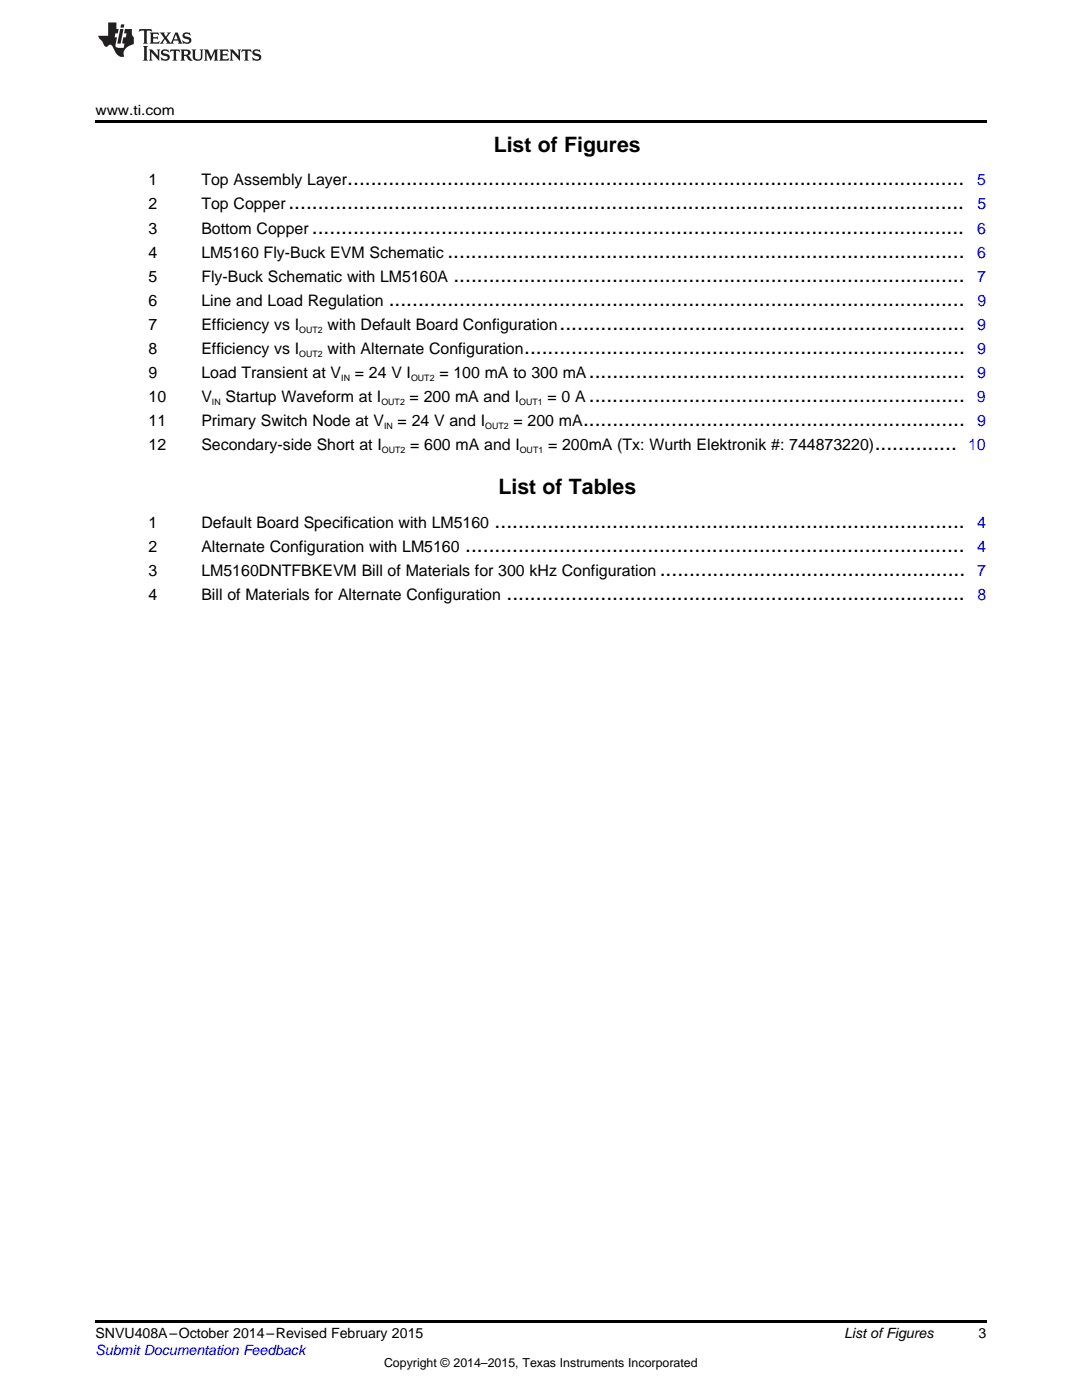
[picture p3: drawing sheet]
<svg xmlns="http://www.w3.org/2000/svg" width="216mm" height="279mm" viewBox="0 0 216 279" stroke-linecap="round" stroke-linejoin="round" font-family="sans-serif">
<defs><g id="words">
<g font-size="4.2">
<text x="98.5" y="30.3">List of Figures</text>
<text x="57.5" y="41.8">...................................................................................................................</text>
<text x="69.3" y="37">.........................................................................................................</text>
<text x="62.2" y="46.6">...............................................................................................................</text>
<text x="89.3" y="51.4">........................................................................................</text>
<text x="90.5" y="56.2">.......................................................................................</text>
<text x="77.6" y="61">..................................................................................................</text>
<text x="111.6" y="65.8">.....................................................................</text>
<text x="104.6" y="70.6">...........................................................................</text>
<text x="117.5" y="75.4">................................................................</text>
<text x="117.5" y="80.2">................................................................</text>
<text x="116.3" y="85">.................................................................</text>
<text x="174.5" y="89.8">..............</text>
<text x="99.5" y="98.6">List of Tables</text>
<text x="98.7" y="105.3">................................................................................</text>
<text x="92.8" y="110.1">.....................................................................................</text>
<text x="101.1" y="119.7">..............................................................................</text>
<text x="131.6" y="114.9">....................................................</text>
</g>
<g font-size="3.2">
<text x="29.6" y="37">1</text>
<text x="29.6" y="41.8">2</text>
<text x="40.2" y="37">Top Assembly Layer</text>
<text x="40.2" y="41.8">Top Copper</text>
<text x="29.6" y="46.6">3</text>
<text x="40.2" y="46.6">Bottom Copper</text>
<text x="29.6" y="51.4">4</text>
<text x="40.2" y="51.4">LM5160 Fly-Buck EVM Schematic</text>
<text x="29.6" y="56.2">5</text>
<text x="40.2" y="56.2">Fly-Buck Schematic with LM5160A</text>
<text x="29.6" y="61">6</text>
<text x="29.6" y="65.8">7</text>
<text x="40.2" y="61">Line and Load Regulation</text>
<text x="40.2" y="65.8">Efficiency vs I</text>
<text x="65.4" y="65.8">with Default Board Configuration</text>
<text x="29.6" y="70.6">8</text>
<text x="40.2" y="70.6">Efficiency vs I</text>
<text x="65.4" y="70.6">with Alternate Configuration</text>
<text x="29.6" y="75.4">9</text>
<text x="40.2" y="75.4">Load Transient at V</text>
<text x="70.8" y="75.4">= 24 V I</text>
<text x="87.7" y="75.4">= 100 mA to 300 mA</text>
<text x="29.6" y="80.2">10</text>
<text x="40.2" y="80.2">V</text>
<text x="45" y="80.2">Startup Waveform at I</text>
<text x="81.7" y="80.2">= 200 mA and I</text>
<text x="109.3" y="80.2">= 0 A</text>
<text x="29.6" y="85">11</text>
<text x="29.6" y="89.8">12</text>
<text x="40.2" y="85">Primary Switch Node at V</text>
<text x="40.2" y="89.8">Secondary-side Short at I</text>
<text x="79.3" y="85">= 24 V and I</text>
<text x="81.8" y="89.8">= 600 mA and I</text>
<text x="102.5" y="85">= 200 mA</text>
<text x="109.4" y="89.8">= 200mA (Tx: Wurth Elektronik #: 744873220)</text>
<text x="29.6" y="105.3">1</text>
<text x="40.2" y="105.3">Default Board Specification with LM5160</text>
<text x="29.6" y="110.1">2</text>
<text x="40.2" y="110.1">Alternate Configuration with LM5160</text>
<text x="29.6" y="114.9">3</text>
<text x="29.6" y="119.7">4</text>
<text x="40.2" y="114.9">LM5160DNTFBKEVM Bill of Materials for 300 kHz Configuration</text>
<text x="40.2" y="119.7">Bill of Materials for Alternate Configuration</text>
</g>
<g font-size="3.2" fill="#00f">
<text x="195" y="37">5</text>
<text x="195" y="41.8">5</text>
<text x="195" y="46.6">6</text>
<text x="195" y="51.4">6</text>
<text x="195" y="56.2">7</text>
<text x="195" y="65.8">9</text>
<text x="195" y="61">9</text>
<text x="195" y="70.6">9</text>
<text x="194.9" y="75.4">9</text>
<text x="194.9" y="80.2">9</text>
<text x="193.2" y="89.8">10</text>
<text x="195" y="85">9</text>
<text x="195" y="105.3">4</text>
<text x="195" y="110.1">4</text>
<text x="195" y="114.9">7</text>
<text x="195" y="119.7">8</text>
</g>
<g font-size="2.8">
<text x="19" y="23">www.ti.com</text>
<text x="19" y="267.1">SNVU408A–October 2014–Revised February 2015</text>
<text x="168.4" y="267.1">List ofFigures</text>
<text x="195.3" y="267">3</text>
</g>
<text font-size="2.8" fill="#00f" x="19" y="270.4">Submit Documentation Feedback</text>
<text font-size="2.5" x="76.6" y="272.7">Copyright © 2014–2015, Texas Instruments Incorporated</text>
<g font-size="1.8">
<text x="59.7" y="66.4">OUT2</text>
<text x="59.7" y="71.2">OUT2</text>
<text x="68.1" y="76">IN</text>
<text x="82" y="76">OUT2</text>
<text x="42.3" y="80.8">IN</text>
<text x="76.1" y="80.8">OUT2</text>
<text x="103.6" y="80.8">OUT1</text>
<text x="76.6" y="85.6">IN</text>
<text x="96.8" y="85.6">OUT2</text>
<text x="76.2" y="90.4">OUT2</text>
<text x="103.7" y="90.4">OUT1</text>
</g>
</g></defs>
<path d="M19 24h177.8v.6h-177.8zM19 263.5h177.8v.6h-177.8z" fill="#000"/>
<g fill="#231f20">
<path d="M27.8 5.8l-.1 .6 .5-.3h.5l.1 .2v2.1l-.3 .3h1l-.2-.3v-2.1v-.2h.6l.4 .3-.1-.6zM29.9 6.5l.2 .4v1.5l-.2 .3h1.8l.1-.5a1.04 1.04 0 0 1-1.2 .1v-.6h.5l.4 .2v-.7l-.4 .2h-.5v-.6h.8l.3 .2-.1-.5zM31.9 6.5l.9 1.1-1 1.1h.9l-.2-.2 .4-.7 .5 .7-.2 .2h1.5l-.2-.2 .1-.4h.9l.2 .4-.2 .2h.9l-.2-.3-.7-1.9h-.5l-.9 2.1-.8-1.1 .8-1h-.8l.2 .3-.4 .5-.4-.6 .2-.2zM35.1 6.9l.4 .9h-.8zM36.6 6.6a.63 .63 0 0 0-.2 .7 .63 .63 0 0 0 .6 .4l.6 .2 .2 .2a.75 .75 0 0 1-.8 .4 .75 .75 0 0 1-.6-.5l.1 .7 .2-.1a1.11 1.11 0 0 0 1.5-.5 1.13 1.13 0 0 0-1.3-.9v-.3a1.04 1.04 0 0 1 1.1 .2l-.1-.6-.2 .1-.5-.1zM28.5 9.2l.3 .3v2.2l-.3 .4h1l-.2-.4v-2.2l.2-.3zM29.7 9.9l.2 .3v1.5l-.2 .4h.7l-.2-.4v-1.3l1.6 1.7v-1.9l.2-.3h-.7l.2 .3v.9l-1.1-1.2zM32.3 10a.62 .62 0 0 0-.2 .7 .62 .62 0 0 0 .6 .4l.6 .2 .2 .2a.76 .76 0 0 1-.8 .4 .76 .76 0 0 1-.6-.5l.1 .7 .2-.1a1.11 1.11 0 0 0 1.5-.6 1.13 1.13 0 0 0-1.3-.8v-.3a1.04 1.04 0 0 1 1.1 .1l-.1-.5-.2 .1-.5-.2zM34 9.9l-.1 .6a.61 .61 0 0 1 .7-.3l.1 1.5-.3 .4h1l-.3-.4 .1-1.5a.63 .63 0 0 1 .7 .3l-.1-.6zM36 9.9l.2 .3v1.5l-.2 .4h.9l-.2-.2v-.7l.6 .2a.76 .76 0 0 0 1.1 .6l-1-.9a.58 .58 0 0 0 .6-.6 .58 .58 0 0 0-.5-.6zM36.7 10.2l.1-.1a.45 .45 0 0 1 .6 .1 .45 .45 0 0 1 .1 .5l-.8 .2zM38.2 9.9l.2 .2a2.17 2.17 0 0 0 .4 1.9 .99 .99 0 0 0 1.6-.7v-1.1l.2-.3h-.7l.1 .2a1.92 1.92 0 0 1-.1 1.7 .6 .6 0 0 1-1-.5v-1.1l.2-.3zM40.7 9.9l.2 .3v1.5l-.2 .4h.7l-.2-.4v-1.4l.8 1.8 .9-1.8v1.4l-.2 .4h.9l-.3-.4v-1.5l.3-.3h-.8l-.6 1.4-.7-1.4zM43.7 9.9l.3 .3v1.5l-.3 .4h1.9l.1-.6a1.04 1.04 0 0 1-1.3 .2v-.6h.6l.4 .1v-.6l-.4 .2h-.6l.1-.6h.7l.4 .2-.1-.5zM45.8 9.9l.2 .3v1.5l-.2 .4h.8l-.3-.4v-1.3l1.6 1.7v-1.9l.2-.3h-.7l.2 .3v.9l-1.1-1.2zM48.3 9.9l-.1 .6a.61 .61 0 0 1 .7-.3v1.5l-.2 .4h.9l-.2-.4v-1.5a.63 .63 0 0 1 .8 .3l-.1-.6zM50.6 10a.62 .62 0 0 0-.2 .7 .62 .62 0 0 0 .6 .4l.6 .2 .1 .2a.76 .76 0 0 1-.7 .4 .76 .76 0 0 1-.6-.5l.1 .7 .1-.1a1.11 1.11 0 0 0 1.5-.6 1.13 1.13 0 0 0-1.2-.8l-.1-.3a1.04 1.04 0 0 1 1.2 .1l-.2-.5-.1 .1-.5-.2z"/>
<path d="M21.6 4.5v2.6h-2l.1 .4 .8 .9a.91 .91 0 0 0 .9 .9 .56 .56 0 0 1 .5-.4 .56 .56 0 0 1 .5 .3l.4 .8a1.53 1.53 0 0 0 2 1.3 1.54 1.54 0 0 1 1-2.1l.9-.4-.1-1.4a1.52 1.52 0 0 1-.3-1.6h-1.4l-.1 .9h.5l-.2 .8h-.5l-.2 .9v.2l.4 .1-.1 .9a1.93 1.93 0 0 1-1.6-.3l.2-1.8h-.4l.1-.8h.5l.2-.9h-.5v-1.3zM24 5.8l-.6 2.9h.7l.5-2.9zM24.2 4.9l-.2 .6h.7l.1-.6z"/>
</g>
<use href="#words"/>
</svg>
